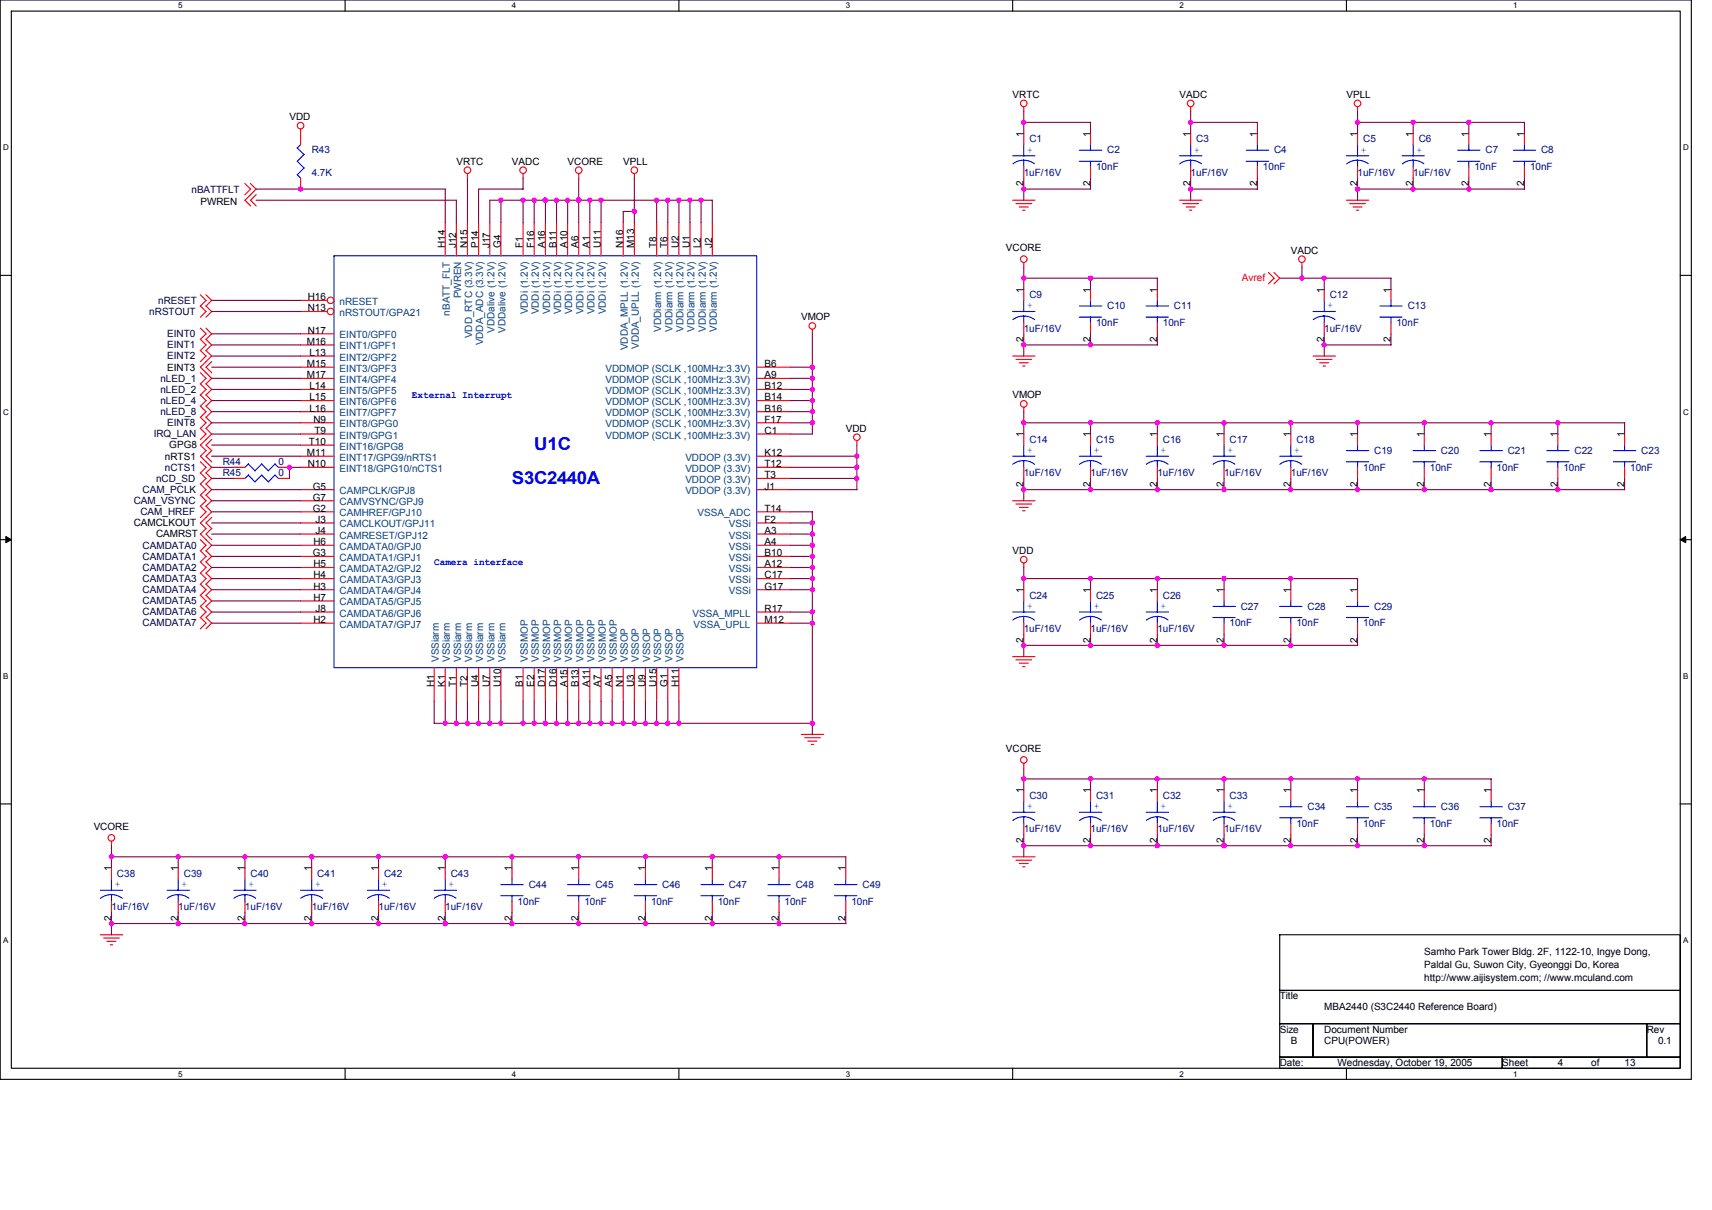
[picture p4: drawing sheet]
<svg xmlns="http://www.w3.org/2000/svg" width="297mm" height="210mm" viewBox="0 0 297 210" stroke-linecap="round" stroke-linejoin="round" font-family="sans-serif">
<defs><g id="words">
<g font-size="3.1" fill="#00f">
<text x="88.8" y="83.9">S3C2440A</text>
<text x="92.7" y="78.1">U1C</text>
</g>
<g font-size="1.7">
<text x="175.7" y="17">VRTC</text>
<text x="204.7" y="17">VADC</text>
<text x="233.6" y="17">VPLL</text>
<text x="50.2" y="20.8">VDD</text>
<text x="177.6" y="23.7" transform="rotate(-90 177.6 23.7)">1</text>
<text x="189.2" y="23.7" transform="rotate(-90 189.2 23.7)">1</text>
<text x="206.6" y="23.7" transform="rotate(-90 206.6 23.7)">1</text>
<text x="218.1" y="23.7" transform="rotate(-90 218.1 23.7)">1</text>
<text x="235.5" y="23.7" transform="rotate(-90 235.5 23.7)">1</text>
<text x="245.2" y="23.7" transform="rotate(-90 245.2 23.7)">1</text>
<text x="254.8" y="23.7" transform="rotate(-90 254.8 23.7)">1</text>
<text x="264.5" y="23.7" transform="rotate(-90 264.5 23.7)">1</text>
<text x="79.2" y="28.6">VRTC</text>
<text x="88.8" y="28.6">VADC</text>
<text x="98.5" y="28.6">VCORE</text>
<text x="108.1" y="28.6">VPLL</text>
<text x="34.8" y="35.5">PWREN</text>
<text x="177.6" y="32.3" transform="rotate(-90 177.6 32.3)">2</text>
<text x="189.2" y="32.3" transform="rotate(-90 189.2 32.3)">2</text>
<text x="206.6" y="32.3" transform="rotate(-90 206.6 32.3)">2</text>
<text x="218.1" y="32.3" transform="rotate(-90 218.1 32.3)">2</text>
<text x="235.5" y="32.3" transform="rotate(-90 235.5 32.3)">2</text>
<text x="245.2" y="32.3" transform="rotate(-90 245.2 32.3)">2</text>
<text x="254.8" y="32.3" transform="rotate(-90 254.8 32.3)">2</text>
<text x="264.5" y="32.3" transform="rotate(-90 264.5 32.3)">2</text>
<text x="77.2" y="43" transform="rotate(-90 77.2 43)">H14</text>
<text x="79.2" y="43" transform="rotate(-90 79.2 43)">J12</text>
<text x="81.1" y="43" transform="rotate(-90 81.1 43)">N15</text>
<text x="83" y="43" transform="rotate(-90 83 43)">P14</text>
<text x="85" y="43" transform="rotate(-90 85 43)">J17</text>
<text x="86.9" y="43" transform="rotate(-90 86.9 43)">G4</text>
<text x="90.7" y="43" transform="rotate(-90 90.7 43)">F1</text>
<text x="92.7" y="43" transform="rotate(-90 92.7 43)">F16</text>
<text x="94.6" y="43" transform="rotate(-90 94.6 43)">A16</text>
<text x="96.5" y="43" transform="rotate(-90 96.5 43)">B11</text>
<text x="98.5" y="43" transform="rotate(-90 98.5 43)">A10</text>
<text x="100.4" y="43" transform="rotate(-90 100.4 43)">A6</text>
<text x="102.3" y="43" transform="rotate(-90 102.3 43)">A1</text>
<text x="104.3" y="43" transform="rotate(-90 104.3 43)">U11</text>
<text x="108.1" y="43" transform="rotate(-90 108.1 43)">N16</text>
<text x="110" y="43" transform="rotate(-90 110 43)">M13</text>
<text x="113.9" y="43" transform="rotate(-90 113.9 43)">T8</text>
<text x="115.8" y="43" transform="rotate(-90 115.8 43)">T6</text>
<text x="117.8" y="43" transform="rotate(-90 117.8 43)">U2</text>
<text x="119.7" y="43" transform="rotate(-90 119.7 43)">U1</text>
<text x="121.6" y="43" transform="rotate(-90 121.6 43)">L2</text>
<text x="123.6" y="43" transform="rotate(-90 123.6 43)">J2</text>
<text x="174.5" y="43.6">VCORE</text>
<text x="224" y="44">VADC</text>
<text x="53.4" y="52.1">H16</text>
<text x="177.6" y="50.8" transform="rotate(-90 177.6 50.8)">1</text>
<text x="189.2" y="50.8" transform="rotate(-90 189.2 50.8)">1</text>
<text x="200.8" y="50.8" transform="rotate(-90 200.8 50.8)">1</text>
<text x="229.7" y="50.8" transform="rotate(-90 229.7 50.8)">1</text>
<text x="241.3" y="50.8" transform="rotate(-90 241.3 50.8)">1</text>
<text x="53.2" y="59.8">M16</text>
<text x="53.4" y="54">N13</text>
<text x="53.4" y="57.9">N17</text>
<text x="139" y="55.6">VMOP</text>
<text x="177.6" y="59.4" transform="rotate(-90 177.6 59.4)">2</text>
<text x="189.2" y="59.4" transform="rotate(-90 189.2 59.4)">2</text>
<text x="200.8" y="59.4" transform="rotate(-90 200.8 59.4)">2</text>
<text x="229.7" y="59.4" transform="rotate(-90 229.7 59.4)">2</text>
<text x="241.3" y="59.4" transform="rotate(-90 241.3 59.4)">2</text>
<text x="29" y="64.3">EINT3</text>
<text x="53.2" y="63.7">M15</text>
<text x="53.2" y="65.6">M17</text>
<text x="53.7" y="61.7">L13</text>
<text x="132.6" y="63.7">B6</text>
<text x="132.6" y="65.6">A9</text>
<text x="53.7" y="67.5">L14</text>
<text x="53.7" y="69.5">L15</text>
<text x="53.7" y="71.4">L16</text>
<text x="132.6" y="67.5">B12</text>
<text x="132.6" y="69.5">B14</text>
<text x="132.6" y="71.4">B16</text>
<text x="175.7" y="69.1">VMOP</text>
<text x="29.4" y="77.8">GPG8</text>
<text x="53.6" y="77.2">T10</text>
<text x="54.4" y="73.3">N9</text>
<text x="54.6" y="75.3">T9</text>
<text x="132.6" y="73.3">F17</text>
<text x="132.6" y="75.3">C1</text>
<text x="146.7" y="74.9">VDD</text>
<text x="177.6" y="75.9" transform="rotate(-90 177.6 75.9)">1</text>
<text x="189.2" y="75.9" transform="rotate(-90 189.2 75.9)">1</text>
<text x="200.8" y="75.9" transform="rotate(-90 200.8 75.9)">1</text>
<text x="212.4" y="75.9" transform="rotate(-90 212.4 75.9)">1</text>
<text x="223.9" y="75.9" transform="rotate(-90 223.9 75.9)">1</text>
<text x="235.5" y="75.9" transform="rotate(-90 235.5 75.9)">1</text>
<text x="247.1" y="75.9" transform="rotate(-90 247.1 75.9)">1</text>
<text x="258.7" y="75.9" transform="rotate(-90 258.7 75.9)">1</text>
<text x="270.3" y="75.9" transform="rotate(-90 270.3 75.9)">1</text>
<text x="281.9" y="75.9" transform="rotate(-90 281.9 75.9)">1</text>
<text x="28.6" y="79.7">nRTS1</text>
<text x="53.2" y="79.1">M11</text>
<text x="53.4" y="81">N10</text>
<text x="132.6" y="79.1">K12</text>
<text x="132.6" y="81">T12</text>
<text x="132.6" y="83">T3</text>
<text x="54.3" y="84.9">G5</text>
<text x="54.3" y="86.8">G7</text>
<text x="54.3" y="88.8">G2</text>
<text x="132.6" y="84.9">J1</text>
<text x="132.6" y="88.8">T14</text>
<text x="177.6" y="84.4" transform="rotate(-90 177.6 84.4)">2</text>
<text x="189.2" y="84.4" transform="rotate(-90 189.2 84.4)">2</text>
<text x="200.8" y="84.4" transform="rotate(-90 200.8 84.4)">2</text>
<text x="212.4" y="84.4" transform="rotate(-90 212.4 84.4)">2</text>
<text x="223.9" y="84.4" transform="rotate(-90 223.9 84.4)">2</text>
<text x="235.5" y="84.4" transform="rotate(-90 235.5 84.4)">2</text>
<text x="247.1" y="84.4" transform="rotate(-90 247.1 84.4)">2</text>
<text x="258.7" y="84.4" transform="rotate(-90 258.7 84.4)">2</text>
<text x="270.3" y="84.4" transform="rotate(-90 270.3 84.4)">2</text>
<text x="281.9" y="84.4" transform="rotate(-90 281.9 84.4)">2</text>
<text x="23.2" y="91.3">CAMCLKOUT</text>
<text x="27.1" y="93.2">CAMRST</text>
<text x="54.4" y="94.6">H6</text>
<text x="54.8" y="90.7">J3</text>
<text x="54.8" y="92.6">J4</text>
<text x="132.6" y="94.6">A4</text>
<text x="132.6" y="92.6">A3</text>
<text x="132.6" y="90.7">F2</text>
<text x="54.3" y="96.5">G3</text>
<text x="54.4" y="98.4">H5</text>
<text x="54.4" y="100.4">H4</text>
<text x="132.6" y="96.5">B10</text>
<text x="132.6" y="98.4">A12</text>
<text x="132.6" y="100.4">C17</text>
<text x="175.7" y="96.1">VDD</text>
<text x="54.4" y="102.3">H3</text>
<text x="54.4" y="104.2">H7</text>
<text x="54.8" y="106.2">J8</text>
<text x="132.6" y="102.3">G17</text>
<text x="132.6" y="106.2">R17</text>
<text x="177.6" y="102.9" transform="rotate(-90 177.6 102.9)">1</text>
<text x="189.2" y="102.9" transform="rotate(-90 189.2 102.9)">1</text>
<text x="200.8" y="102.9" transform="rotate(-90 200.8 102.9)">1</text>
<text x="212.4" y="102.9" transform="rotate(-90 212.4 102.9)">1</text>
<text x="223.9" y="102.9" transform="rotate(-90 223.9 102.9)">1</text>
<text x="235.5" y="102.9" transform="rotate(-90 235.5 102.9)">1</text>
<text x="54.4" y="108.1">H2</text>
<text x="132.6" y="108.1">M12</text>
<text x="177.6" y="111.5" transform="rotate(-90 177.6 111.5)">2</text>
<text x="189.2" y="111.5" transform="rotate(-90 189.2 111.5)">2</text>
<text x="200.8" y="111.5" transform="rotate(-90 200.8 111.5)">2</text>
<text x="212.4" y="111.5" transform="rotate(-90 212.4 111.5)">2</text>
<text x="223.9" y="111.5" transform="rotate(-90 223.9 111.5)">2</text>
<text x="235.5" y="111.5" transform="rotate(-90 235.5 111.5)">2</text>
<text x="75.3" y="119.2" transform="rotate(-90 75.3 119.2)">H1</text>
<text x="77.2" y="119.2" transform="rotate(-90 77.2 119.2)">K1</text>
<text x="79.2" y="119.2" transform="rotate(-90 79.2 119.2)">T1</text>
<text x="81.1" y="119.2" transform="rotate(-90 81.1 119.2)">T2</text>
<text x="83" y="119.2" transform="rotate(-90 83 119.2)">U4</text>
<text x="85" y="119.2" transform="rotate(-90 85 119.2)">U7</text>
<text x="86.9" y="119.2" transform="rotate(-90 86.9 119.2)">U10</text>
<text x="90.7" y="119.2" transform="rotate(-90 90.7 119.2)">B1</text>
<text x="92.7" y="119.2" transform="rotate(-90 92.7 119.2)">E2</text>
<text x="94.6" y="119.2" transform="rotate(-90 94.6 119.2)">D17</text>
<text x="96.5" y="119.2" transform="rotate(-90 96.5 119.2)">D16</text>
<text x="98.5" y="119.2" transform="rotate(-90 98.5 119.2)">A15</text>
<text x="100.4" y="119.2" transform="rotate(-90 100.4 119.2)">B13</text>
<text x="102.3" y="119.2" transform="rotate(-90 102.3 119.2)">A11</text>
<text x="104.3" y="119.2" transform="rotate(-90 104.3 119.2)">A7</text>
<text x="106.2" y="119.2" transform="rotate(-90 106.2 119.2)">A5</text>
<text x="108.1" y="119.2" transform="rotate(-90 108.1 119.2)">N1</text>
<text x="110" y="119.2" transform="rotate(-90 110 119.2)">U3</text>
<text x="112" y="119.2" transform="rotate(-90 112 119.2)">U9</text>
<text x="113.9" y="119.2" transform="rotate(-90 113.9 119.2)">U15</text>
<text x="115.8" y="119.2" transform="rotate(-90 115.8 119.2)">G1</text>
<text x="117.8" y="119.2" transform="rotate(-90 117.8 119.2)">H11</text>
<text x="174.5" y="130.5">VCORE</text>
<text x="177.6" y="137.6" transform="rotate(-90 177.6 137.6)">1</text>
<text x="189.2" y="137.6" transform="rotate(-90 189.2 137.6)">1</text>
<text x="200.8" y="137.6" transform="rotate(-90 200.8 137.6)">1</text>
<text x="212.4" y="137.6" transform="rotate(-90 212.4 137.6)">1</text>
<text x="223.9" y="137.6" transform="rotate(-90 223.9 137.6)">1</text>
<text x="235.5" y="137.6" transform="rotate(-90 235.5 137.6)">1</text>
<text x="247.1" y="137.6" transform="rotate(-90 247.1 137.6)">1</text>
<text x="258.7" y="137.6" transform="rotate(-90 258.7 137.6)">1</text>
<text x="16.3" y="144">VCORE</text>
<text x="177.6" y="146.2" transform="rotate(-90 177.6 146.2)">2</text>
<text x="189.2" y="146.2" transform="rotate(-90 189.2 146.2)">2</text>
<text x="200.8" y="146.2" transform="rotate(-90 200.8 146.2)">2</text>
<text x="212.4" y="146.2" transform="rotate(-90 212.4 146.2)">2</text>
<text x="223.9" y="146.2" transform="rotate(-90 223.9 146.2)">2</text>
<text x="235.5" y="146.2" transform="rotate(-90 235.5 146.2)">2</text>
<text x="247.1" y="146.2" transform="rotate(-90 247.1 146.2)">2</text>
<text x="258.7" y="146.2" transform="rotate(-90 258.7 146.2)">2</text>
<text x="19.3" y="151.2" transform="rotate(-90 19.3 151.2)">1</text>
<text x="30.9" y="151.2" transform="rotate(-90 30.9 151.2)">1</text>
<text x="42.5" y="151.2" transform="rotate(-90 42.5 151.2)">1</text>
<text x="54.1" y="151.2" transform="rotate(-90 54.1 151.2)">1</text>
<text x="65.7" y="151.2" transform="rotate(-90 65.7 151.2)">1</text>
<text x="77.2" y="151.2" transform="rotate(-90 77.2 151.2)">1</text>
<text x="88.8" y="151.2" transform="rotate(-90 88.8 151.2)">1</text>
<text x="100.4" y="151.2" transform="rotate(-90 100.4 151.2)">1</text>
<text x="112" y="151.2" transform="rotate(-90 112 151.2)">1</text>
<text x="123.6" y="151.2" transform="rotate(-90 123.6 151.2)">1</text>
<text x="135.1" y="151.2" transform="rotate(-90 135.1 151.2)">1</text>
<text x="146.7" y="151.2" transform="rotate(-90 146.7 151.2)">1</text>
<text x="19.3" y="159.7" transform="rotate(-90 19.3 159.7)">2</text>
<text x="30.9" y="159.7" transform="rotate(-90 30.9 159.7)">2</text>
<text x="42.5" y="159.7" transform="rotate(-90 42.5 159.7)">2</text>
<text x="54.1" y="159.7" transform="rotate(-90 54.1 159.7)">2</text>
<text x="65.7" y="159.7" transform="rotate(-90 65.7 159.7)">2</text>
<text x="77.2" y="159.7" transform="rotate(-90 77.2 159.7)">2</text>
<text x="88.8" y="159.7" transform="rotate(-90 88.8 159.7)">2</text>
<text x="100.4" y="159.7" transform="rotate(-90 100.4 159.7)">2</text>
<text x="112" y="159.7" transform="rotate(-90 112 159.7)">2</text>
<text x="123.6" y="159.7" transform="rotate(-90 123.6 159.7)">2</text>
<text x="135.1" y="159.7" transform="rotate(-90 135.1 159.7)">2</text>
<text x="146.7" y="159.7" transform="rotate(-90 146.7 159.7)">2</text>
<text x="247.1" y="165.6">Samho Park Tower Bldg. 2F, 1122-10, Ingye Dong,</text>
<text x="247.1" y="167.9">Paldal Gu, Suwon City, Gyeonggi Do, Korea</text>
<text x="222" y="173.4">Title</text>
<text x="247.1" y="170.2">http://www.aijisystem.com; //www.mculand.com</text>
<text x="222" y="179.1">Size</text>
<text x="229.8" y="175.3">MBA2440 (S3C2440 Reference Board)</text>
<text x="229.8" y="179.1">Document Number</text>
<text x="285.7" y="179.1">Rev</text>
<text x="222" y="184.9">Date:</text>
<text x="224" y="181.1">B</text>
<text x="229.8" y="181.1">CPU(POWER)</text>
<text x="232.1" y="184.9">Wednesday, October 19, 2005</text>
<text x="260.6" y="184.9">Sheet</text>
<text x="270.3" y="184.9">4</text>
<text x="276.1" y="184.9">of</text>
<text x="281.9" y="184.9">13</text>
<text x="287.7" y="181.1">0.1</text>
</g>
<g font-size="1.7" fill="#000080">
<text x="54.1" y="26.6">R43</text>
<text x="178.6" y="24.7">C1</text>
<text x="190.2" y="29.5">10nF</text>
<text x="192.1" y="26.6">C2</text>
<text x="207.6" y="24.7">C3</text>
<text x="219.1" y="29.5">10nF</text>
<text x="221.1" y="26.6">C4</text>
<text x="236.5" y="24.7">C5</text>
<text x="246.2" y="24.7">C6</text>
<text x="255.8" y="29.5">10nF</text>
<text x="257.7" y="26.6">C7</text>
<text x="265.5" y="29.5">10nF</text>
<text x="267.4" y="26.6">C8</text>
<text x="54.1" y="30.5">4.7K</text>
<text x="177.6" y="30.5">1uF/16V</text>
<text x="206.6" y="30.5">1uF/16V</text>
<text x="235.5" y="30.5">1uF/16V</text>
<text x="245.2" y="30.5">1uF/16V</text>
<text x="178.6" y="51.7">C9</text>
<text x="192.1" y="53.7">C10</text>
<text x="203.7" y="53.7">C11</text>
<text x="230.7" y="51.7">C12</text>
<text x="244.2" y="53.7">C13</text>
<text x="177.6" y="57.5">1uF/16V</text>
<text x="190.2" y="56.6">10nF</text>
<text x="201.8" y="56.6">10nF</text>
<text x="229.8" y="57.5">1uF/16V</text>
<text x="242.3" y="56.6">10nF</text>
<text x="178.6" y="76.8">C14</text>
<text x="190.2" y="76.8">C15</text>
<text x="201.8" y="76.8">C16</text>
<text x="213.3" y="76.8">C17</text>
<text x="224.9" y="76.8">C18</text>
<text x="38.6" y="82.6">R45</text>
<text x="38.6" y="80.7">R44</text>
<text x="48.3" y="82.6">0</text>
<text x="48.3" y="80.7">0</text>
<text x="177.6" y="82.6">1uF/16V</text>
<text x="189.2" y="82.6">1uF/16V</text>
<text x="200.8" y="82.6">1uF/16V</text>
<text x="212.4" y="82.6">1uF/16V</text>
<text x="224" y="82.6">1uF/16V</text>
<text x="236.5" y="81.7">10nF</text>
<text x="238.4" y="78.8">C19</text>
<text x="248.1" y="81.7">10nF</text>
<text x="250" y="78.8">C20</text>
<text x="259.7" y="81.7">10nF</text>
<text x="261.6" y="78.8">C21</text>
<text x="271.2" y="81.7">10nF</text>
<text x="273.2" y="78.8">C22</text>
<text x="282.8" y="81.7">10nF</text>
<text x="284.8" y="78.8">C23</text>
<text x="178.6" y="103.8">C24</text>
<text x="190.2" y="103.8">C25</text>
<text x="201.8" y="103.8">C26</text>
<text x="215.3" y="105.8">C27</text>
<text x="226.9" y="105.8">C28</text>
<text x="238.4" y="105.8">C29</text>
<text x="177.6" y="109.6">1uF/16V</text>
<text x="189.2" y="109.6">1uF/16V</text>
<text x="200.8" y="109.6">1uF/16V</text>
<text x="213.3" y="108.7">10nF</text>
<text x="224.9" y="108.7">10nF</text>
<text x="236.5" y="108.7">10nF</text>
<text x="178.6" y="138.6">C30</text>
<text x="190.2" y="138.6">C31</text>
<text x="201.8" y="138.6">C32</text>
<text x="213.3" y="138.6">C33</text>
<text x="224.9" y="143.4">10nF</text>
<text x="226.9" y="140.5">C34</text>
<text x="236.5" y="143.4">10nF</text>
<text x="238.4" y="140.5">C35</text>
<text x="248.1" y="143.4">10nF</text>
<text x="250" y="140.5">C36</text>
<text x="259.7" y="143.4">10nF</text>
<text x="261.6" y="140.5">C37</text>
<text x="177.6" y="144.4">1uF/16V</text>
<text x="189.2" y="144.4">1uF/16V</text>
<text x="200.8" y="144.4">1uF/16V</text>
<text x="212.4" y="144.4">1uF/16V</text>
<text x="20.3" y="152.1">C38</text>
<text x="31.9" y="152.1">C39</text>
<text x="43.5" y="152.1">C40</text>
<text x="55.1" y="152.1">C41</text>
<text x="66.6" y="152.1">C42</text>
<text x="78.2" y="152.1">C43</text>
<text x="91.7" y="154.1">C44</text>
<text x="103.3" y="154.1">C45</text>
<text x="114.9" y="154.1">C46</text>
<text x="126.5" y="154.1">C47</text>
<text x="138.1" y="154.1">C48</text>
<text x="149.6" y="154.1">C49</text>
<text x="19.3" y="157.9">1uF/16V</text>
<text x="30.9" y="157.9">1uF/16V</text>
<text x="42.5" y="157.9">1uF/16V</text>
<text x="54.1" y="157.9">1uF/16V</text>
<text x="65.7" y="157.9">1uF/16V</text>
<text x="77.3" y="157.9">1uF/16V</text>
<text x="89.8" y="156.9">10nF</text>
<text x="101.4" y="156.9">10nF</text>
<text x="113" y="156.9">10nF</text>
<text x="124.5" y="156.9">10nF</text>
<text x="136.1" y="156.9">10nF</text>
<text x="147.7" y="156.9">10nF</text>
</g>
<g font-size="1.7" fill="#00f">
<text x="178.2" y="26.5">+</text>
<text x="207.2" y="26.5">+</text>
<text x="236.1" y="26.5">+</text>
<text x="245.8" y="26.5">+</text>
<text x="178.2" y="53.5">+</text>
<text x="230.3" y="53.5">+</text>
<text x="71.5" y="69">External Interrupt</text>
<text x="178.2" y="78.6">+</text>
<text x="189.8" y="78.6">+</text>
<text x="201.4" y="78.6">+</text>
<text x="213" y="78.6">+</text>
<text x="224.5" y="78.6">+</text>
<text x="75.3" y="97.9">Camera interface</text>
<text x="178.2" y="105.6">+</text>
<text x="189.8" y="105.6">+</text>
<text x="201.4" y="105.6">+</text>
<text x="178.2" y="140.4">+</text>
<text x="189.8" y="140.4">+</text>
<text x="201.4" y="140.4">+</text>
<text x="213" y="140.4">+</text>
<text x="19.9" y="153.9">+</text>
<text x="31.5" y="153.9">+</text>
<text x="43.1" y="153.9">+</text>
<text x="54.7" y="153.9">+</text>
<text x="66.2" y="153.9">+</text>
<text x="77.8" y="153.9">+</text>
</g>
<g font-size="1.7" fill="#000040">
<text x="33.2" y="33.4">nBATTFLT</text>
<text x="27.4" y="52.7">nRESET</text>
<text x="25.9" y="54.6">nRSTOUT</text>
<text x="29" y="58.5">EINT0</text>
<text x="29" y="60.4">EINT1</text>
<text x="29" y="62.4">EINT2</text>
<text x="27.8" y="66.2">nLED_1</text>
<text x="27.8" y="70.1">nLED_4</text>
<text x="27.8" y="68.1">nLED_2</text>
<text x="26.7" y="75.9">IRQ_LAN</text>
<text x="27.8" y="72">nLED_8</text>
<text x="29" y="73.9">EINT8</text>
<text x="27.1" y="83.6">nCD_SD</text>
<text x="28.6" y="81.7">nCTS1</text>
<text x="23.2" y="87.4">CAM_VSYNC</text>
<text x="24.4" y="89.4">CAM_HREF</text>
<text x="24.7" y="85.5">CAM_PCLK</text>
<text x="24.7" y="95.2">CAMDATA0</text>
<text x="24.7" y="97.1">CAMDATA1</text>
<text x="24.7" y="101">CAMDATA3</text>
<text x="24.7" y="99">CAMDATA2</text>
<text x="24.7" y="104.8">CAMDATA5</text>
<text x="24.7" y="106.7">CAMDATA6</text>
<text x="24.7" y="102.9">CAMDATA4</text>
<text x="24.7" y="108.7">CAMDATA7</text>
</g>
<g font-size="1.7" fill="#004080">
<text x="58.9" y="52.9">nRESET</text>
<text x="80" y="51.8" transform="rotate(-90 80 51.8)">PWREN</text>
<text x="58.9" y="54.8">nRSTOUT/GPA21</text>
<text x="58.9" y="58.7">EINT0/GPF0</text>
<text x="78.1" y="54.7" transform="rotate(-90 78.1 54.7)">nBATT_FLT</text>
<text x="81.9" y="58.7" transform="rotate(-90 81.9 58.7)">VDD_RTC (3.3V)</text>
<text x="83.8" y="59.9" transform="rotate(-90 83.8 59.9)">VDDA_ADC (3.3V)</text>
<text x="85.8" y="57.7" transform="rotate(-90 85.8 57.7)">VDDalive (1.2V)</text>
<text x="87.7" y="57.7" transform="rotate(-90 87.7 57.7)">VDDalive (1.2V)</text>
<text x="91.6" y="54.5" transform="rotate(-90 91.6 54.5)">VDDi (1.2V)</text>
<text x="93.5" y="54.5" transform="rotate(-90 93.5 54.5)">VDDi (1.2V)</text>
<text x="95.4" y="54.5" transform="rotate(-90 95.4 54.5)">VDDi (1.2V)</text>
<text x="97.4" y="54.5" transform="rotate(-90 97.4 54.5)">VDDi (1.2V)</text>
<text x="99.3" y="54.5" transform="rotate(-90 99.3 54.5)">VDDi (1.2V)</text>
<text x="101.2" y="54.5" transform="rotate(-90 101.2 54.5)">VDDi (1.2V)</text>
<text x="103.1" y="54.5" transform="rotate(-90 103.1 54.5)">VDDi (1.2V)</text>
<text x="105.1" y="54.5" transform="rotate(-90 105.1 54.5)">VDDi (1.2V)</text>
<text x="114.7" y="57.5" transform="rotate(-90 114.7 57.5)">VDDiarm (1.2V)</text>
<text x="116.7" y="57.5" transform="rotate(-90 116.7 57.5)">VDDiarm (1.2V)</text>
<text x="118.6" y="57.5" transform="rotate(-90 118.6 57.5)">VDDiarm (1.2V)</text>
<text x="120.5" y="57.5" transform="rotate(-90 120.5 57.5)">VDDiarm (1.2V)</text>
<text x="122.4" y="57.5" transform="rotate(-90 122.4 57.5)">VDDiarm (1.2V)</text>
<text x="124.4" y="57.5" transform="rotate(-90 124.4 57.5)">VDDiarm (1.2V)</text>
<text x="58.9" y="60.6">EINT1/GPF1</text>
<text x="58.9" y="62.5">EINT2/GPF2</text>
<text x="58.9" y="64.5">EINT3/GPF3</text>
<text x="105" y="64.5">VDDMOP (SCLK ,100MHz:3.3V)</text>
<text x="108.9" y="60.7" transform="rotate(-90 108.9 60.7)">VDDA_MPLL (1.2V)</text>
<text x="110.9" y="60.6" transform="rotate(-90 110.9 60.6)">VDDA_UPLL (1.2V)</text>
<text x="58.9" y="66.4">EINT4/GPF4</text>
<text x="58.9" y="68.3">EINT5/GPF5</text>
<text x="58.9" y="70.3">EINT6/GPF6</text>
<text x="105" y="66.4">VDDMOP (SCLK ,100MHz:3.3V)</text>
<text x="105" y="68.3">VDDMOP (SCLK ,100MHz:3.3V)</text>
<text x="105" y="70.3">VDDMOP (SCLK ,100MHz:3.3V)</text>
<text x="58.9" y="72.2">EINT7/GPF7</text>
<text x="58.9" y="74.1">EINT8/GPG0</text>
<text x="58.9" y="76.1">EINT9/GPG1</text>
<text x="105" y="72.2">VDDMOP (SCLK ,100MHz:3.3V)</text>
<text x="105" y="74.1">VDDMOP (SCLK ,100MHz:3.3V)</text>
<text x="105" y="76.1">VDDMOP (SCLK ,100MHz:3.3V)</text>
<text x="58.9" y="78">EINT16/GPG8</text>
<text x="58.9" y="79.9">EINT17/GPG9/nRTS1</text>
<text x="58.9" y="81.9">EINT18/GPG10/nCTS1</text>
<text x="118.9" y="79.9">VDDOP (3.3V)</text>
<text x="118.9" y="81.9">VDDOP (3.3V)</text>
<text x="118.9" y="83.8">VDDOP (3.3V)</text>
<text x="58.9" y="85.7">CAMPCLK/GPJ8</text>
<text x="58.9" y="87.7">CAMVSYNC/GPJ9</text>
<text x="58.9" y="89.6">CAMHREF/GPJ10</text>
<text x="118.9" y="85.7">VDDOP (3.3V)</text>
<text x="121" y="89.6">VSSA_ADC</text>
<text x="58.9" y="95.4">CAMDATA0/GPJ0</text>
<text x="58.9" y="91.5">CAMCLKOUT/GPJ11</text>
<text x="58.9" y="93.4">CAMRESET/GPJ12</text>
<text x="126.4" y="93.4">VSSi</text>
<text x="126.4" y="91.5">VSSi</text>
<text x="126.4" y="95.4">VSSi</text>
<text x="58.9" y="97.3">CAMDATA1/GPJ1</text>
<text x="58.9" y="99.2">CAMDATA2/GPJ2</text>
<text x="58.9" y="101.2">CAMDATA3/GPJ3</text>
<text x="126.4" y="97.3">VSSi</text>
<text x="126.4" y="99.2">VSSi</text>
<text x="126.4" y="101.2">VSSi</text>
<text x="58.9" y="103.1">CAMDATA4/GPJ4</text>
<text x="58.9" y="105">CAMDATA5/GPJ5</text>
<text x="58.9" y="107">CAMDATA6/GPJ6</text>
<text x="120.2" y="107">VSSA_MPLL</text>
<text x="126.4" y="103.1">VSSi</text>
<text x="58.9" y="108.9">CAMDATA7/GPJ7</text>
<text x="120.3" y="108.9">VSSA_UPLL</text>
<text x="76.1" y="114.9" transform="rotate(-90 76.1 114.9)">VSSiarm</text>
<text x="78.1" y="114.9" transform="rotate(-90 78.1 114.9)">VSSiarm</text>
<text x="80" y="114.9" transform="rotate(-90 80 114.9)">VSSiarm</text>
<text x="81.9" y="114.9" transform="rotate(-90 81.9 114.9)">VSSiarm</text>
<text x="83.8" y="114.9" transform="rotate(-90 83.8 114.9)">VSSiarm</text>
<text x="85.8" y="114.9" transform="rotate(-90 85.8 114.9)">VSSiarm</text>
<text x="87.7" y="114.9" transform="rotate(-90 87.7 114.9)">VSSiarm</text>
<text x="91.6" y="114.9" transform="rotate(-90 91.6 114.9)">VSSMOP</text>
<text x="93.5" y="114.9" transform="rotate(-90 93.5 114.9)">VSSMOP</text>
<text x="95.4" y="114.9" transform="rotate(-90 95.4 114.9)">VSSMOP</text>
<text x="97.4" y="114.9" transform="rotate(-90 97.4 114.9)">VSSMOP</text>
<text x="99.3" y="114.9" transform="rotate(-90 99.3 114.9)">VSSMOP</text>
<text x="101.2" y="114.9" transform="rotate(-90 101.2 114.9)">VSSMOP</text>
<text x="103.1" y="114.9" transform="rotate(-90 103.1 114.9)">VSSMOP</text>
<text x="105.1" y="114.9" transform="rotate(-90 105.1 114.9)">VSSMOP</text>
<text x="107" y="114.9" transform="rotate(-90 107 114.9)">VSSMOP</text>
<text x="108.9" y="114.9" transform="rotate(-90 108.9 114.9)">VSSOP</text>
<text x="110.9" y="114.9" transform="rotate(-90 110.9 114.9)">VSSOP</text>
<text x="112.8" y="114.9" transform="rotate(-90 112.8 114.9)">VSSOP</text>
<text x="114.7" y="114.9" transform="rotate(-90 114.7 114.9)">VSSOP</text>
<text x="116.7" y="114.9" transform="rotate(-90 116.7 114.9)">VSSOP</text>
<text x="118.6" y="114.9" transform="rotate(-90 118.6 114.9)">VSSOP</text>
</g>
<text font-size="1.7" fill="#f00" x="215.5" y="48.8">Avref</text>
<g font-size="1.4">
<text x="30.9" y="1.5">5</text>
<text x="88.8" y="1.5">4</text>
<text x="146.7" y="1.5">3</text>
<text x="204.7" y="1.5">2</text>
<text x="262.6" y="1.5">1</text>
<text x=".5" y="26.1">D</text>
<text x="292" y="26.1">D</text>
<text x=".5" y="71.9">C</text>
<text x="292" y="71.9">C</text>
<text x=".5" y="117.8">B</text>
<text x="292" y="117.8">B</text>
<text x=".5" y="163.6">A</text>
<text x="292" y="163.6">A</text>
<text x="30.9" y="186.8">5</text>
<text x="88.8" y="186.8">4</text>
<text x="146.7" y="186.8">3</text>
<text x="204.7" y="186.8">2</text>
<text x="262.6" y="186.8">1</text>
</g>
</g></defs>
<path d="M0 0h293.5v187.2h-293.5zM2 1.9h289.5v183.4h-289.5z" fill="none" stroke="#000" stroke-width=".19"/>
<g fill="#fff">
<path d="M30.9 .2h.8v1.6h-.8z"/>
<path d="M30.9 185.5h.8v1.6h-.8z"/>
</g>
<path d="M59.9 0v1.9M59.9 185.3v1.9" fill="none" stroke="#000" stroke-width=".19"/>
<g fill="#fff">
<path d="M88.8 .2h.8v1.6h-.8z"/>
<path d="M88.8 185.5h.8v1.6h-.8z"/>
</g>
<path d="M117.8 0v1.9M117.8 185.3v1.9" fill="none" stroke="#000" stroke-width=".19"/>
<g fill="#fff">
<path d="M146.7 .2h.8v1.6h-.8z"/>
<path d="M146.7 185.5h.8v1.6h-.8z"/>
</g>
<path d="M175.7 0v1.9M175.7 185.3v1.9" fill="none" stroke="#000" stroke-width=".19"/>
<g fill="#fff">
<path d="M204.7 .2h.7v1.6h-.7z"/>
<path d="M204.7 185.5h.7v1.6h-.7z"/>
</g>
<path d="M233.6 0v1.9M233.6 185.3v1.9" fill="none" stroke="#000" stroke-width=".19"/>
<g fill="#fff">
<path d="M262.6 .2h.7v1.6h-.7z"/>
<path d="M262.6 185.5h.7v1.6h-.7z"/>
<path d="M.5 24.8h1v1.6h-1z"/>
<path d="M292 24.8h1v1.6h-1z"/>
<path d="M.5 70.7h1v1.5h-1z"/>
<path d="M292 70.7h1v1.5h-1z"/>
</g>
<path d="M0 47.8h2M291.5 47.8h2" fill="none" stroke="#000" stroke-width=".19"/>
<g fill="#fff">
<path d="M.5 116.5h.9v1.6h-.9z"/>
<path d="M292 116.5h.9v1.6h-.9z"/>
</g>
<path d="M0 93.6h2M291.5 93.6h2" fill="none" stroke="#000" stroke-width=".19"/>
<path d="M1 93.1l1 .5-1 .5zM291.5 93.6l1-.5v1z" fill="#000" stroke="#000" stroke-width=".17"/>
<g fill="#fff">
<path d="M.5 162.4h.9v1.5h-.9z"/>
<path d="M292 162.4h.9v1.5h-.9z"/>
</g>
<path d="M0 139.5h2M291.5 139.5h2M222 162.2h69.5v9.6h-69.5zM222 171.8h69.5v5.8h-69.5zM222 177.6h5.8v5.8h-5.8zM227.8 177.6h57.9v5.8h-57.9zM285.7 177.6h5.8v5.8h-5.8zM222 183.4h38.6v1.9h-38.6zM260.6 183.4h30.9v1.9h-30.9z" fill="none" stroke="#000" stroke-width=".19"/>
<g fill="none" stroke="#f00" stroke-width=".19">
<path d="M177.6 18.5v.8M206.6 18.5v.8M235.5 18.5v.8M42.5 31.8l1 1-1 1M43.5 31.8l.9 1-.9 1M43.5 33.8l-1 .9 1 1M44.4 33.8l-.9 .9 .9 1M52.2 22.4v2.7M52.2 30.9v1.9M77.3 38.6v5.8M79.2 38.6v5.8M81.1 30.1v.8"/>
<path d="M81.1 38.6v5.8M83 38.6v5.8M85 38.6v5.8M86.9 38.6v5.8M90.8 30.1v.8M90.8 38.6v5.8M92.7 38.6v5.8M94.6 38.6v5.8M96.6 38.6v5.8M98.5 38.6v5.8M100.4 30.1v.8M100.4 38.6v5.8"/>
<path d="M102.3 38.6v5.8M104.3 38.6v5.8M108.1 38.6v5.8M110.1 30.1v.8M110.1 38.6v5.8M113.9 38.6v5.8M115.9 38.6v5.8M117.8 38.6v5.8M119.7 38.6v5.8M121.6 38.6v5.8M123.6 38.6v5.8M175.7 34.7h3.9"/>
<path d="M176.3 35.3h2.7M176.8 35.9h1.6M177.4 36.5h.4M177.6 23.2v1.9M177.6 29v1.9M189.2 23.2v1.9M189.2 29v1.9M204.7 34.7h3.8M205.2 35.3h2.8M205.8 35.9h1.6M206.4 36.5h.4M206.6 23.2v1.9"/>
<path d="M206.6 29v1.9M218.2 23.2v1.9M218.2 29v1.9M233.6 34.7h3.9M234.2 35.3h2.7M234.8 35.9h1.5M235.3 36.5h.5M235.5 23.2v1.9M235.5 29v1.9M245.2 23.2v1.9M245.2 29v1.9M254.8 23.2v1.9"/>
<path d="M254.8 29v1.9M264.5 23.2v1.9M264.5 29v1.9M34.8 56.9l.9 1-.9 1M34.8 58.8l.9 1-.9 1M34.8 51.1l.9 1-.9 1M34.8 53.1l.9 .9-.9 1M35.7 56.9l1 1-1 1M35.7 58.8l1 1-1 1M35.7 51.1l1 1-1 1M35.7 53.1l1 .9-1 1M52.2 52.1h4.6"/>
<path d="M52.2 54h4.6M52.2 57.9h5.8M52.2 59.8h5.8M140.9 57.1v.8M177.6 45.6v.8M177.6 50.2v1.9M177.6 56v1.9M189.2 50.2v1.9M189.2 56v1.9M200.8 50.2v1.9M200.8 56v1.9M220.1 47.3l1 1-1 .9"/>
<path d="M221 47.3l1 1-1 .9M225.9 45.6v.8M229.8 50.2v1.9M229.8 56v1.9M241.3 50.2v1.9M241.3 56v1.9M34.8 74.3l.9 1-.9 1M34.8 64.6l.9 1-.9 1M34.8 72.4l.9 .9-.9 1M34.8 68.5l.9 1-.9 1M34.8 60.8l.9 1-.9 1M34.8 70.4l.9 1-.9 1"/>
<path d="M34.8 66.6l.9 1-.9 .9M35.7 74.3l1 1-1 1M35.7 72.4l1 .9-1 1M35.7 68.5l1 1-1 1M35.7 60.8l1 1-1 1M35.7 70.4l1 1-1 1M35.7 66.6l1 1-1 .9M35.8 78.1l-1 1 1 1M35.8 62.7l-1 1 1.9 1.9-1 1M35.8 76.2l-1 1 1 1M36.7 78.1l-1 1 1 1M36.7 76.2l-1 1 1 1"/>
<path d="M36.7 62.7l-1 1 1 1M52.2 61.8h5.8M52.2 63.7h5.8M52.2 65.6h5.8M52.2 67.6h5.8M52.2 69.5h5.8M52.2 71.4h5.8M52.2 73.3h5.8M52.2 75.3h5.8M52.2 77.2h5.8M52.2 79.1h5.8M131.3 63.7h5.8"/>
<path d="M131.3 65.6h5.8M131.3 67.6h5.8M131.3 69.5h5.8M131.3 71.4h5.8M131.3 73.3h5.8M131.3 75.3h5.8M131.3 79.1h5.8M148.7 76.4v.8M175.7 61.8h3.9M176.3 62.4h2.7M176.8 62.9h1.6M177.4 63.5h.4"/>
<path d="M177.6 70.7v.7M177.6 75.3v1.9M189.2 75.3v1.9M200.8 75.3v1.9M212.4 75.3v1.9M224 75.3v1.9M227.8 61.8h3.9M228.4 62.4h2.7M229 62.9h1.5M229.5 63.5h.5M235.5 75.3v1.9M247.1 75.3v1.9"/>
<path d="M258.7 75.3v1.9M270.3 75.3v1.9M281.9 75.3v1.9M34.8 85.9l.9 1-.9 .9M34.8 83.9l.9 1-.9 1M34.8 87.8l.9 1-.9 1M34.8 93.6l.9 1-.9 1M34.8 95.5l.9 1-.9 1M34.8 99.4l.9 1-.9 1M34.8 97.5l.9 .9-.9 1M34.8 82l.9 1-.9 1M34.8 80.1l.9 1-.9 1"/>
<path d="M35.7 85.9l1 1-1 .9M35.7 83.9l1 1-1 1M35.7 87.8l1 1-1 1M35.7 95.5l1 1-1 1M35.7 99.4l1 1-1 1M35.7 97.5l1 .9-1 1M35.7 82l1 1-1 1M35.7 80.1l1 1-1 1M35.8 91.7l-1 .9 1.9 2-1 1M35.8 89.7l-1 1 1 1M36.7 91.7l-1 .9 1 1M36.7 89.7l-1 1 1 1"/>
<path d="M40.6 83h1.9M40.6 81.1h1.9M48.3 83h1.9M48.3 81.1h1.9M52.2 86.9h5.8M52.2 81.1h5.8M52.2 84.9h5.8M52.2 88.8h5.8M52.2 94.6h5.8M52.2 96.5h5.8M52.2 98.4h5.8M52.2 92.6h5.8"/>
<path d="M52.2 90.7h5.8M131.3 83h5.8M131.3 81.1h5.8M131.3 84.9h5.8M131.3 88.8h5.8M131.3 94.6h5.8M131.3 96.5h5.8M131.3 98.4h5.8M131.3 92.6h5.8M131.3 90.7h5.8M175.7 86.9h3.9M176.3 87.4h2.7"/>
<path d="M176.8 88h1.6M177.4 88.6h.4M177.6 81.1v1.9M177.6 97.7v.8M189.2 81.1v1.9M200.8 81.1v1.9M212.4 81.1v1.9M224 81.1v1.9M235.5 81.1v1.9M247.1 81.1v1.9M258.7 81.1v1.9M270.3 81.1v1.9"/>
<path d="M281.9 81.1v1.9M34.8 107.1l.9 1-.9 1M34.8 103.3l.9 .9-.9 1M34.8 105.2l.9 1-.9 .9M34.8 101.3l.9 1-.9 1M35.7 107.1l1 1-1 1M35.7 103.3l1 .9-1 1M35.7 105.2l1 1-1 .9M35.7 101.3l1 1-1 1M52.2 100.4h5.8M52.2 102.3h5.8M52.2 106.2h5.8"/>
<path d="M52.2 108.1h5.8M52.2 104.2h5.8M75.3 115.8v5.8M77.3 115.8v5.8M79.2 115.8v5.8M81.1 115.8v5.8M83 115.8v5.8M85 115.8v5.8M86.9 115.8v5.8M90.8 115.8v5.8M92.7 115.8v5.8M94.6 115.8v5.8"/>
<path d="M96.6 115.8v5.8M98.5 115.8v5.8M100.4 115.8v5.8M102.3 115.8v5.8M104.3 115.8v5.8M106.2 115.8v5.8M108.1 115.8v5.8M110.1 115.8v5.8M112 115.8v5.8M113.9 115.8v5.8M115.9 115.8v5.8M117.8 115.8v5.8"/>
<path d="M131.3 100.4h5.8M131.3 102.3h5.8M131.3 106.2h5.8M131.3 108.1h5.8M175.7 113.9h3.9M176.3 114.5h2.7M176.8 115h1.6M177.4 115.6h.4M177.6 102.3v1.9M177.6 108.1v1.9M189.2 102.3v1.9M189.2 108.1v1.9"/>
<path d="M200.8 102.3v1.9M200.8 108.1v1.9M212.4 102.3v1.9M212.4 108.1v1.9M224 102.3v1.9M224 108.1v1.9M235.5 102.3v1.9M235.5 108.1v1.9M139 127.4h3.9M139.6 128h2.7M140.2 128.6h1.5M140.8 129.1h.4"/>
<path d="M177.6 132.4v.8M177.6 137.1v1.9M189.2 137.1v1.9M200.8 137.1v1.9M212.4 137.1v1.9M224 137.1v1.9M235.5 137.1v1.9M247.1 137.1v1.9M258.7 137.1v1.9M19.3 145.9v.8M19.3 150.6v1.9M19.3 156.4v1.9"/>
<path d="M30.9 150.6v1.9M30.9 156.4v1.9M42.5 150.6v1.9M42.5 156.4v1.9M54.1 150.6v1.9M54.1 156.4v1.9M65.7 150.6v1.9M65.7 156.4v1.9M77.3 150.6v1.9M77.3 156.4v1.9M88.8 150.6v1.9M88.8 156.4v1.9"/>
<path d="M100.4 150.6v1.9M100.4 156.4v1.9M112 150.6v1.9M112 156.4v1.9M123.6 150.6v1.9M123.6 156.4v1.9M135.2 150.6v1.9M135.2 156.4v1.9M146.7 150.6v1.9M146.7 156.4v1.9M175.7 148.6h3.9M176.3 149.2h2.7"/>
<path d="M176.8 149.8h1.6M177.4 150.4h.4M177.6 142.9v1.9M189.2 142.9v1.9M200.8 142.9v1.9M212.4 142.9v1.9M224 142.9v1.9M235.5 142.9v1.9M247.1 142.9v1.9M258.7 142.9v1.9M17.4 162.2h3.9M18 162.7h2.7"/>
<path d="M18.5 163.3h1.6M19.2 163.9h.4"/>
<circle cx="177.6" cy="17.9" r=".57"/>
<circle cx="206.6" cy="17.9" r=".57"/>
<circle cx="235.5" cy="17.9" r=".57"/>
<circle cx="52.2" cy="21.8" r=".57"/>
<circle cx="81.1" cy="29.5" r=".57"/>
<circle cx="90.8" cy="29.5" r=".57"/>
<circle cx="100.4" cy="29.5" r=".57"/>
<circle cx="110.1" cy="29.5" r=".57"/>
<circle cx="57.4" cy="54" r=".57"/>
<circle cx="57.4" cy="52.1" r=".57"/>
<circle cx="140.9" cy="56.5" r=".57"/>
<circle cx="177.6" cy="45" r=".57"/>
<circle cx="225.9" cy="45" r=".57"/>
<circle cx="148.7" cy="75.8" r=".57"/>
<circle cx="177.6" cy="70.1" r=".57"/>
<circle cx="177.6" cy="97.1" r=".57"/>
<circle cx="177.6" cy="131.8" r=".57"/>
<circle cx="19.3" cy="145.3" r=".57"/>
</g>
<g fill="none" stroke="#00f" stroke-width=".19">
<path d="M51.6 30.3l.6 .6M51.6 25.7l1.2 1.1-1.2 1.2 1.1 1.1M52.2 25.1l-.6 .6M52.8 29.1l-1.2 1.2M175.7 27h3.9M177.6 25.1v2M177.6 27.8v1.2M179.5 28.4l-1.1-.5-.8-.1-1.2 .2-.7 .4M187.3 28h3.9M187.3 26.1h3.9M189.2 25.1v1M189.2 28v1"/>
<path d="M204.7 27h3.8M206.6 25.1v2M206.6 27.8v1.2M208.4 28.4l-1-.5-.9-.1-1.1 .2-.7 .4M216.2 28h3.9M216.2 26.1h3.9M218.2 25.1v1M218.2 28v1M233.6 27h3.9M235.5 25.1v2M235.5 27.8v1.2M237.4 28.4l-1.1-.5-.8-.1-1.2 .2-.6 .4"/>
<path d="M243.3 27h3.8M245.2 25.1v2M245.2 27.8v1.2M247.1 28.4l-1.1-.5-.9-.1-1.1 .2-.7 .4M252.9 28h3.9M252.9 26.1h3.9M254.8 25.1v1M254.8 28v1M262.5 28h3.9M262.6 26.1h3.8M264.5 25.1v1M264.5 28v1"/>
<path d="M58 44.4h73.3v71.4h-73.3zM175.7 54h3.9M177.6 52.1v2M177.6 54.8v1.2M179.5 55.4l-1.1-.5-.8-.1-1.2 .3-.7 .4M187.3 55h3.9M187.3 53.1h3.9M189.2 52.1v1M189.2 55v1M198.8 55h3.9M198.9 53.1h3.9M200.8 52.1v1"/>
<path d="M200.8 55v1M227.8 54h3.9M229.8 52.1v2M229.8 54.8v1.2M231.6 55.4l-1.1-.5-.8-.1-1.1 .3-.7 .4M239.4 55h3.9M239.4 53.1h3.9M241.3 52.1v1M241.3 55v1M175.7 79.1h3.9M177.6 77.2v2M177.6 79.9v1.2"/>
<path d="M187.3 79.1h3.9M189.2 77.2v2M189.2 79.9v1.2M198.9 79.1h3.9M200.8 77.2v2M200.8 79.9v1.2M210.5 79.1h3.8M212.4 77.2v2M212.4 79.9v1.2M222 79.1h3.9M224 77.2v2M224 79.9v1.2"/>
<path d="M233.6 78.2h3.9M235.5 77.2v1M245.2 78.2h3.9M247.1 77.2v1M256.8 78.2h3.9M258.7 77.2v1M268.4 78.2h3.8M270.3 77.2v1M279.9 78.2h3.9M281.9 77.2v1M43.1 82.4l1.2 1.2M43.1 82.4l-.6 .6"/>
<path d="M43.1 80.5l-.6 .6M44.2 83.6l1.2-1.2 1.2 1.2M45.4 80.5l1.2 1.2M45.4 80.5l-1.1 1.2-1.2-1.2M47.7 80.5l.6 .6M47.7 80.5l-1.1 1.2M48.3 83l-.6-.6-1.1 1.2M175.7 80.5l.7-.4 1.2-.2 1.2 .2 .7 .4M187.3 80.5l.7-.4 1.2-.2 .8 .1 1.1 .5M198.9 80.5l1.1-.5 .8-.1 1.2 .2 .7 .4M210.5 80.5l.7-.4 1.2-.2 1.2 .2 .6 .4M222.1 80.5l.7-.4 1.1-.2 1.2 .2 .7 .4"/>
<path d="M233.6 80.1h3.9M235.5 80.1v1M245.2 80.1h3.9M247.1 80.1v1M256.7 80.1h3.9M258.7 80.1v1M268.3 80.1h3.9M270.3 80.1v1M279.9 80.1h3.9M281.9 80.1v1M175.7 106.2h3.9M175.7 107.6l.7-.4 1.2-.3 1.2 .3 .7 .4"/>
<path d="M177.6 104.2v2M177.6 106.9v1.2M187.3 106.2h3.9M187.3 107.6l.7-.4 1.2-.3 .8 .1 1.1 .6M189.2 104.2v2M189.2 106.9v1.2M198.9 106.2h3.9M198.9 107.6l1.1-.6 .8-.1 1.2 .3 .7 .4M200.8 104.2v2M200.8 106.9v1.2M210.4 107.1h3.9M210.5 105.2h3.8"/>
<path d="M212.4 104.2v1M212.4 107.1v1M222 107.1h3.9M222 105.2h3.9M224 104.2v1M224 107.1v1M233.6 107.1h3.9M233.6 105.2h3.9M235.5 104.2v1M235.5 107.1v1M177.6 139v1.9M189.2 139v1.9"/>
<path d="M200.8 139v1.9M212.4 139v1.9M222 140h3.9M224 139v1M233.6 140h3.9M235.5 139v1M245.2 140h3.9M247.1 139v1M256.8 140h3.9M258.7 139v1M17.4 154.4h3.9M17.4 155.8l.7-.4 1.2-.2 1.2 .2 .7 .4"/>
<path d="M19.3 152.5v2M19.3 155.2v1.2M29 154.4h3.9M29 155.8l.7-.4 1.2-.2 1.2 .2 .7 .4M30.9 152.5v2M30.9 155.2v1.2M40.6 154.4h3.8M40.6 155.8l.7-.4 1.2-.2 1.2 .2 .7 .4M42.5 152.5v2M42.5 155.2v1.2M52.2 154.4h3.8M52.2 155.8l.7-.4 1.2-.2 .8 .1 1.1 .5"/>
<path d="M54.1 152.5v2M54.1 155.2v1.2M63.7 154.4h3.9M63.8 155.8l1.1-.5 .8-.1 1.2 .2 .6 .4M65.7 152.5v2M65.7 155.2v1.2M75.3 154.4h3.9M75.4 155.8l.7-.4 1.1-.2 1.2 .2 .7 .4M77.3 152.5v2M77.3 155.2v1.2M86.9 155.4h3.9M86.9 153.5h3.9"/>
<path d="M88.8 152.5v1M88.8 155.4v1M98.5 155.4h3.8M98.5 153.5h3.9M100.4 152.5v1M100.4 155.4v1M110 155.4h3.9M110.1 153.5h3.9M112 152.5v1M112 155.4v1M121.6 155.4h3.9M121.6 153.5h3.9"/>
<path d="M123.6 152.5v1M123.6 155.4v1M133.2 155.4h3.9M133.2 153.5h3.9M135.2 152.5v1M135.2 155.4v1M144.8 155.4h3.9M144.8 153.5h3.9M146.7 152.5v1M146.7 155.4v1M175.7 140.9h3.9M177.6 141.7v1.2"/>
<path d="M179.5 142.3l-1.1-.5-.8-.1-1.2 .2-.7 .4M187.3 140.9h3.9M187.3 142.3l.7-.4 1.2-.2 1.2 .2 .7 .4M189.2 141.7v1.2M198.9 140.9h3.9M200.8 141.7v1.2M202.7 142.3l-1.1-.5-.8-.1-1.2 .2-.7 .4M210.5 140.9h3.8M212.4 141.7v1.2M214.2 142.3l-1-.5-.9-.1-1.1 .2-.7 .4M222 141.9h3.9M224 141.9v1"/>
<path d="M233.6 141.9h3.9M235.5 141.9v1M245.2 141.9h3.9M247.1 141.9v1M256.7 141.9h3.9M258.7 141.9v1"/>
</g>
<g fill="none" stroke="#800040" stroke-width=".19">
<path d="M177.6 19.3v3.9M206.6 19.3v3.9M235.5 19.3v3.9M44.4 34.7h34.8M44.4 32.8h32.9M77.3 32.8v5.8M79.2 34.7v3.9M81.1 30.9v7.7M86.9 34.7v3.9M90.8 30.9v1.9M90.8 34.7v3.9M90.8 32.8h-7.8v5.8"/>
<path d="M92.7 34.7v3.9M94.6 34.7v3.9M96.6 34.7v3.9M98.5 34.7v3.9M100.4 30.9v7.7M102.3 34.7v3.9M104.3 34.7v3.9M110.1 30.9v7.7M110.1 36.7h-2v1.9M113.9 34.7v3.9M115.9 34.7v3.9M117.8 34.7v3.9"/>
<path d="M119.7 34.7v3.9M121.6 34.7v3.9M123.6 34.7v3.9M123.6 34.7h-38.6v3.9M177.6 30.9v3.9M177.6 21.2h11.6v2M177.6 32.8h11.6M189.2 30.9v1.9M206.6 32.8h11.6M206.6 21.2h11.6v2M206.6 30.9v3.9M218.2 30.9v1.9"/>
<path d="M235.5 30.9v3.9M235.5 32.8h29M235.5 21.2h29v2M245.2 21.2v2M245.2 30.9v1.9M254.8 21.2v2M254.8 30.9v1.9M264.5 30.9v1.9M36.7 59.8h15.5M36.7 52.1h15.5M36.7 54h15.5M36.7 57.9h15.5"/>
<path d="M140.9 57.9v17.4M177.6 46.3v3.9M177.6 57.9v3.9M177.6 48.3h23.2M177.6 59.8h23.2M189.2 48.3v1.9M189.2 57.9v2M200.8 48.3v1.9M200.8 57.9v2M222 48.3h19.4l-.1 1.9M225.9 46.3v2M229.8 48.3v1.9"/>
<path d="M229.8 57.9v3.9M241.3 57.9l.1 1.9h-11.6M36.7 69.5h15.5M36.7 79.1h15.5M36.7 61.8h15.5M36.7 75.3h15.5M36.7 71.4h15.5M36.7 73.3h15.5M36.7 67.6h15.5M36.7 77.2h15.5M36.7 65.6h15.5M36.7 63.7h15.5"/>
<path d="M137.1 69.5h3.9M137.1 79.1h11.6M137.1 75.3h3.9M137.1 71.4h3.9M137.1 73.3h3.9M137.1 67.6h3.9M137.1 65.6h3.9M137.1 63.7h3.9M148.7 77.2v7.8M177.6 71.4v3.9M177.6 73.3h104.3M189.2 73.3v2"/>
<path d="M200.8 73.3v2M212.4 73.3v2M224 73.3v2M235.5 73.3v2M247.1 73.3v2M258.7 73.3v2M270.3 73.3v2M281.9 73.3v2M36.7 88.8h15.5M36.7 90.7h15.5M36.7 92.6h15.5M36.7 84.9h15.5"/>
<path d="M36.7 94.6h15.5M36.7 98.4h15.5M36.7 81.1h3.9M36.7 86.9h15.5M36.7 83h3.9M36.7 96.5h15.5M50.2 81.1h2M50.2 81v2M137.1 88.8h3.9M137.1 90.7h3.9M137.1 92.6h3.9M137.1 84.9h11.6"/>
<path d="M137.1 94.6h3.9M137.1 98.4h3.9M137.1 81.1h11.6M137.1 83h11.6M137.1 96.5h3.9M140.9 88.8v38.6M177.6 83v3.9M177.6 98.4v3.9M177.6 84.9h104.3M189.2 83v2M200.8 83v2M212.4 83v2"/>
<path d="M224 83v2M235.5 83v2M247.1 83v2M258.7 83v2M270.3 83v2M281.9 83v2M36.7 100.4h15.5M36.7 102.3h15.5M36.7 104.2h15.5M36.7 108.1h15.5M36.7 106.2h15.5M137.1 100.4h3.9"/>
<path d="M137.1 102.3h3.9M137.1 108.1h3.9M137.1 106.2h3.9M177.6 110v3.9M177.6 100.4h58M177.6 112h58M189.2 100.4v1.9M189.2 110v2M200.8 100.4v1.9M200.8 110v2M212.4 100.4v1.9M212.4 110v2"/>
<path d="M224 100.4v1.9M224 110v2M235.5 100.4v1.9M235.5 110v2M75.3 121.6v3.9h65.7M77.3 121.6v3.9M79.2 121.6v3.9M81.1 121.6v3.9M83 121.6v3.9M85 121.6v3.9M86.9 121.6v3.9M90.8 121.6v3.9"/>
<path d="M92.7 121.6v3.9M94.6 121.6v3.9M96.6 121.6v3.9M98.5 121.6v3.9M100.4 121.6v3.9M102.3 121.6v3.9M104.3 121.6v3.9M106.2 121.6v3.9M108.1 121.6v3.9M110.1 121.6v3.9M112 121.6v3.9M113.9 121.6v3.9"/>
<path d="M115.9 121.6v3.9M117.8 121.6v3.9M177.6 133.2v3.9M177.6 135.1h81.1v2M189.2 135.1v2M200.8 135.1v2M212.4 135.1v2M224 135.1v2M235.5 135.1v2M247.1 135.1v2M19.3 148.6h127.5M19.3 146.7v3.9"/>
<path d="M19.3 158.3v3.9M30.9 148.6v2M30.9 158.3v1.9M42.5 148.6v2M42.5 158.3v1.9M54.1 148.6v2M54.1 158.3v1.9M65.7 148.6v2M65.7 158.3v1.9M77.3 148.6v2M77.3 158.3v1.9M88.8 148.6v2"/>
<path d="M88.8 158.3v1.9M100.4 148.6v2M100.4 158.3v1.9M112 148.6v2M112 158.3v1.9M123.6 148.6v2M123.6 158.3v1.9M135.2 148.6v2M135.2 158.3v1.9M146.7 148.6v2M146.7 158.3v1.9M177.6 144.8v3.9"/>
<path d="M177.6 146.7h81.1M189.2 144.8v1.9M200.8 144.8v1.9M212.4 144.8v1.9M224 144.8v1.9M235.5 144.8v1.9M247.1 144.8v1.9M258.7 144.8v1.9M19.3 160.2h127.5"/>
</g>
<g fill="#f0f" stroke="#f0f" stroke-width=".19">
<circle cx="65.7" cy="160.2" r=".38"/>
<circle cx="77.2" cy="160.2" r=".38"/>
<circle cx="96.5" cy="125.5" r=".38"/>
<circle cx="86.9" cy="34.7" r=".38"/>
<circle cx="235.5" cy="135.1" r=".38"/>
<circle cx="88.8" cy="160.2" r=".38"/>
<circle cx="177.6" cy="100.4" r=".38"/>
<circle cx="189.2" cy="100.4" r=".38"/>
<circle cx="140.9" cy="108.1" r=".38"/>
<circle cx="140.9" cy="63.7" r=".38"/>
<circle cx="102.3" cy="34.7" r=".38"/>
<circle cx="177.6" cy="135.1" r=".38"/>
<circle cx="223.9" cy="100.4" r=".38"/>
<circle cx="100.4" cy="148.6" r=".38"/>
<circle cx="83" cy="125.5" r=".38"/>
<circle cx="140.9" cy="125.5" r=".38"/>
<circle cx="77.2" cy="148.6" r=".38"/>
<circle cx="123.6" cy="148.6" r=".38"/>
<circle cx="140.9" cy="100.4" r=".38"/>
<circle cx="148.7" cy="83" r=".38"/>
<circle cx="177.6" cy="146.7" r=".38"/>
<circle cx="30.9" cy="160.2" r=".38"/>
<circle cx="42.5" cy="160.2" r=".38"/>
<circle cx="247.1" cy="135.1" r=".38"/>
<circle cx="223.9" cy="146.7" r=".38"/>
<circle cx="235.5" cy="146.7" r=".38"/>
<circle cx="54.1" cy="148.6" r=".38"/>
<circle cx="140.9" cy="65.6" r=".38"/>
<circle cx="212.4" cy="100.4" r=".38"/>
<circle cx="65.7" cy="148.6" r=".38"/>
<circle cx="140.9" cy="102.3" r=".38"/>
<circle cx="235.5" cy="32.8" r=".38"/>
<circle cx="247.1" cy="73.3" r=".38"/>
<circle cx="100.4" cy="160.2" r=".38"/>
<circle cx="90.7" cy="125.5" r=".38"/>
<circle cx="212.4" cy="135.1" r=".38"/>
<circle cx="135.1" cy="160.2" r=".38"/>
<circle cx="98.5" cy="125.5" r=".38"/>
<circle cx="140.9" cy="73.3" r=".38"/>
<circle cx="140.9" cy="94.6" r=".38"/>
<circle cx="140.9" cy="98.4" r=".38"/>
<circle cx="115.8" cy="34.7" r=".38"/>
<circle cx="212.4" cy="146.7" r=".38"/>
<circle cx="258.7" cy="73.3" r=".38"/>
<circle cx="223.9" cy="135.1" r=".38"/>
<circle cx="135.2" cy="148.6" r=".38"/>
<circle cx="85" cy="125.5" r=".38"/>
<circle cx="247.1" cy="84.9" r=".38"/>
<circle cx="258.7" cy="84.9" r=".38"/>
<circle cx="112" cy="160.2" r=".38"/>
<circle cx="223.9" cy="73.3" r=".38"/>
<circle cx="140.9" cy="90.7" r=".38"/>
<circle cx="177.6" cy="59.8" r=".38"/>
<circle cx="189.2" cy="59.8" r=".38"/>
<circle cx="104.3" cy="125.5" r=".38"/>
<circle cx="92.7" cy="125.5" r=".38"/>
<circle cx="148.7" cy="81.1" r=".38"/>
<circle cx="19.3" cy="160.2" r=".38"/>
<circle cx="206.6" cy="32.8" r=".38"/>
<circle cx="177.6" cy="48.2" r=".38"/>
<circle cx="189.2" cy="48.2" r=".38"/>
<circle cx="77.2" cy="125.5" r=".38"/>
<circle cx="189.2" cy="135.1" r=".38"/>
<circle cx="200.8" cy="135.1" r=".38"/>
<circle cx="86.9" cy="125.5" r=".38"/>
<circle cx="177.6" cy="84.9" r=".38"/>
<circle cx="189.2" cy="84.9" r=".38"/>
<circle cx="206.6" cy="21.2" r=".38"/>
<circle cx="117.8" cy="125.5" r=".38"/>
<circle cx="140.9" cy="71.4" r=".38"/>
<circle cx="115.8" cy="125.5" r=".38"/>
<circle cx="110" cy="125.5" r=".38"/>
<circle cx="123.6" cy="160.2" r=".38"/>
<circle cx="108.1" cy="125.5" r=".38"/>
<circle cx="177.6" cy="32.8" r=".38"/>
<circle cx="140.9" cy="67.6" r=".38"/>
<circle cx="177.6" cy="73.3" r=".38"/>
<circle cx="189.2" cy="73.3" r=".38"/>
<circle cx="110" cy="36.7" r=".38"/>
<circle cx="200.8" cy="84.9" r=".38"/>
<circle cx="212.4" cy="84.9" r=".38"/>
<circle cx="270.3" cy="84.9" r=".38"/>
<circle cx="235.5" cy="21.2" r=".38"/>
<circle cx="245.2" cy="21.2" r=".38"/>
<circle cx="113.9" cy="125.5" r=".38"/>
<circle cx="140.9" cy="69.5" r=".38"/>
<circle cx="148.7" cy="79.1" r=".38"/>
<circle cx="212.4" cy="111.9" r=".38"/>
<circle cx="54.1" cy="160.2" r=".38"/>
<circle cx="177.6" cy="21.2" r=".38"/>
<circle cx="19.3" cy="148.6" r=".38"/>
<circle cx="223.9" cy="111.9" r=".38"/>
<circle cx="100.4" cy="125.5" r=".38"/>
<circle cx="200.8" cy="73.3" r=".38"/>
<circle cx="212.4" cy="73.3" r=".38"/>
<circle cx="189.2" cy="146.7" r=".38"/>
<circle cx="200.8" cy="146.7" r=".38"/>
<circle cx="102.3" cy="125.5" r=".38"/>
<circle cx="177.6" cy="111.9" r=".38"/>
<circle cx="189.2" cy="111.9" r=".38"/>
<circle cx="52.1" cy="32.8" r=".38"/>
<circle cx="79.2" cy="125.5" r=".38"/>
<circle cx="94.6" cy="125.5" r=".38"/>
<circle cx="140.9" cy="106.2" r=".38"/>
<circle cx="229.7" cy="48.2" r=".38"/>
<circle cx="223.9" cy="84.9" r=".38"/>
<circle cx="112" cy="148.6" r=".38"/>
<circle cx="112" cy="125.5" r=".38"/>
<circle cx="200.8" cy="100.4" r=".38"/>
<circle cx="270.3" cy="73.3" r=".38"/>
<circle cx="140.9" cy="92.6" r=".38"/>
<circle cx="229.7" cy="59.8" r=".38"/>
<circle cx="200.8" cy="111.9" r=".38"/>
<circle cx="106.2" cy="125.5" r=".38"/>
<circle cx="247.1" cy="146.7" r=".38"/>
<circle cx="30.9" cy="148.6" r=".38"/>
<circle cx="42.5" cy="148.6" r=".38"/>
<circle cx="235.5" cy="84.9" r=".38"/>
<circle cx="88.8" cy="148.6" r=".38"/>
<circle cx="235.5" cy="73.3" r=".38"/>
<circle cx="140.9" cy="96.5" r=".38"/>
<circle cx="81.1" cy="125.5" r=".38"/>
<circle cx="254.8" cy="21.2" r=".38"/>
<circle cx="245.2" cy="32.8" r=".38"/>
<circle cx="254.8" cy="32.8" r=".38"/>
<circle cx="90.7" cy="34.7" r=".38"/>
<circle cx="113.9" cy="34.7" r=".38"/>
<circle cx="104.3" cy="34.7" r=".38"/>
<circle cx="98.5" cy="34.7" r=".38"/>
<circle cx="121.6" cy="34.7" r=".38"/>
<circle cx="100.4" cy="34.7" r=".38"/>
<circle cx="92.7" cy="34.7" r=".38"/>
<circle cx="94.6" cy="34.7" r=".38"/>
<circle cx="117.8" cy="34.7" r=".38"/>
<circle cx="119.7" cy="34.7" r=".38"/>
<circle cx="96.5" cy="34.7" r=".38"/>
<circle cx="50.2" cy="81.1" r=".38"/>
<circle cx="225.9" cy="48.2" r=".38"/>
</g>
<use href="#words"/>
</svg>
